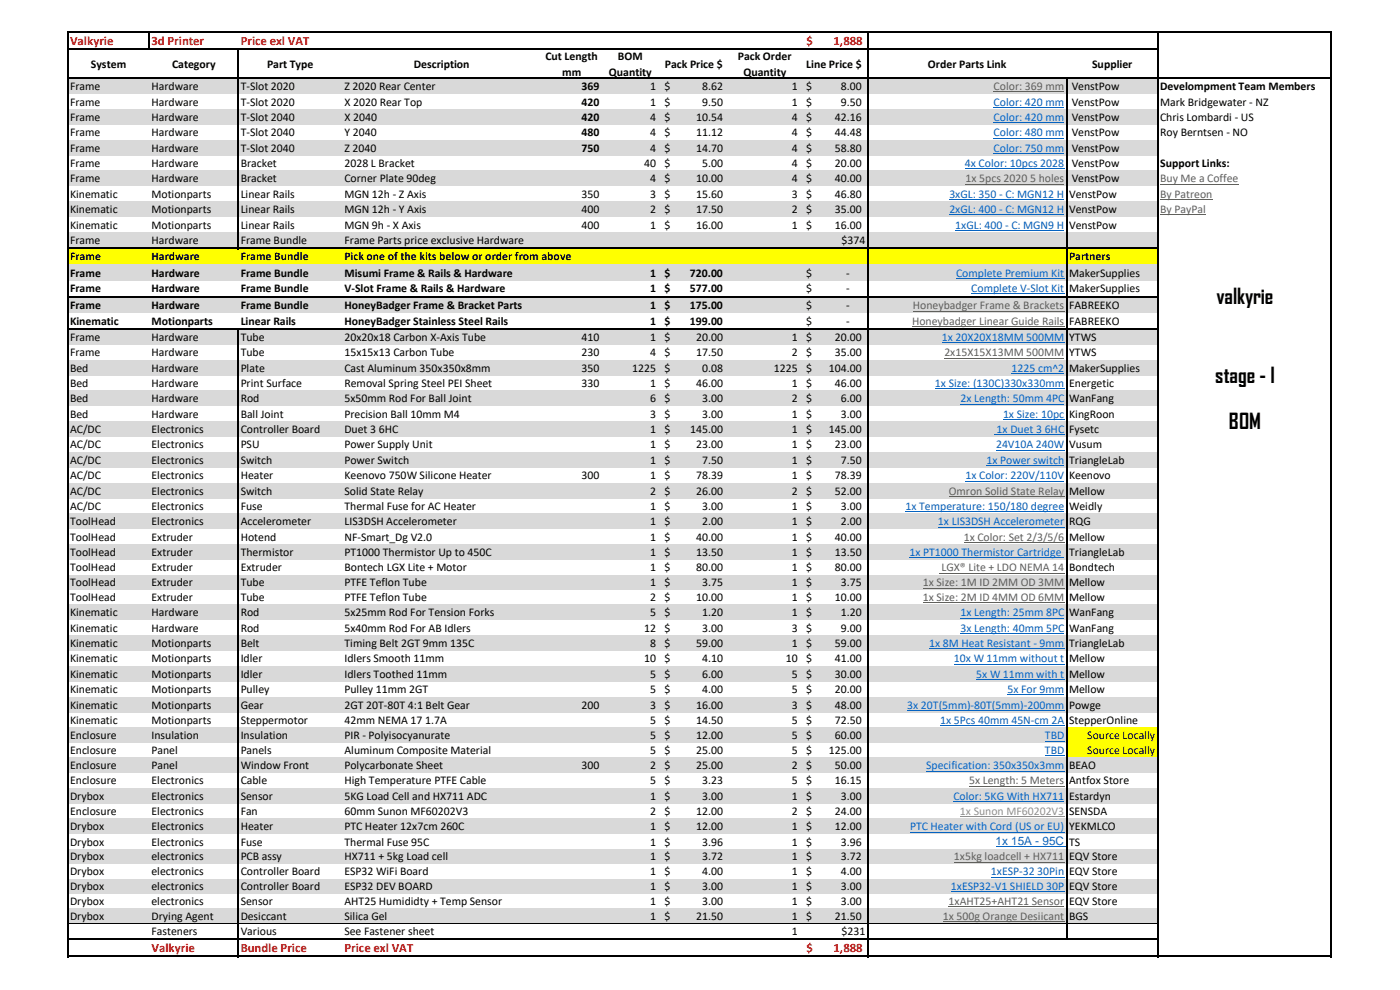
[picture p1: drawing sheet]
<svg xmlns="http://www.w3.org/2000/svg" width="297mm" height="210mm" viewBox="0 0 297 210" stroke-linecap="round" stroke-linejoin="round" font-family="sans-serif">
<defs><g id="words">
<g font-size="4.5">
<text x="258.1" y="64.5">valkyrie</text>
<text x="257.8" y="81.3">stage - I</text>
<text x="260.7" y="91">BOM</text>
</g>
<g font-size="2.7" fill="#f00">
<text x="14.9" y="9.4">Valkyrie</text>
<text x="32.1" y="9.4">3d Printer</text>
<text x="51.1" y="9.4">Price exl VAT</text>
<text x="171.1" y="9.4">$</text>
<text x="176.9" y="9.4">1,888</text>
<text x="32.1" y="201.9">Valkyrie</text>
<text x="51.1" y="201.9">Bundle Price</text>
<text x="73.1" y="201.9">Price exl VAT</text>
<text x="171.1" y="201.9">$</text>
<text x="176.9" y="201.9">1,888</text>
</g>
<g font-size="2.5">
<text x="19.3" y="14.4">System</text>
<text x="36.5" y="14.4">Category</text>
<text x="56.6" y="14.4">Part Type</text>
<text x="87.8" y="14.4">Description</text>
<text x="115.7" y="12.8">Cut Length</text>
<text x="119.3" y="16.1">mm</text>
<text x="129.2" y="16.1">Quantity</text>
<text x="131.1" y="12.8">BOM</text>
<text x="141.1" y="14.4">Pack Price $</text>
<text x="156.5" y="12.8">Pack Order</text>
<text x="157.7" y="16.1">Quantity</text>
<text x="171.1" y="14.4">Line Price $</text>
<text x="196.9" y="14.4">Order Parts Link</text>
<text x="231.7" y="14.4">Supplier</text>
<text x="14.9" y="19.1">Frame</text>
<text x="14.9" y="22.4">Frame</text>
<text x="32.1" y="19.1">Hardware</text>
<text x="32.1" y="22.4">Hardware</text>
<text x="51.1" y="19.1">T-Slot 2020</text>
<text x="51.1" y="22.4">T-Slot 2020</text>
<text x="73.1" y="19.1">Z 2020 Rear Center</text>
<text x="73.1" y="22.4">X 2020 Rear Top</text>
<text x="123.4" y="19.1">369</text>
<text x="123.4" y="22.4">420</text>
<text x="137.9" y="19.1">1</text>
<text x="137.9" y="22.4">1</text>
<text x="141" y="19.1">$</text>
<text x="141" y="22.4">$</text>
<text x="148.9" y="19.1">8.62</text>
<text x="148.9" y="22.4">9.50</text>
<text x="168" y="19.1">1</text>
<text x="168" y="22.4">1</text>
<text x="171" y="19.1">$</text>
<text x="171" y="22.4">$</text>
<text x="178.4" y="19.1">8.00</text>
<text x="178.4" y="22.4">9.50</text>
<text x="227.4" y="19.1">VenstPow</text>
<text x="227.4" y="22.4">VenstPow</text>
<text x="246.1" y="19.1">Develompment Team Members</text>
<text x="246.1" y="22.4">Mark Bridgewater - NZ</text>
<text x="14.9" y="25.7">Frame</text>
<text x="14.9" y="28.9">Frame</text>
<text x="32.1" y="25.7">Hardware</text>
<text x="32.1" y="28.9">Hardware</text>
<text x="51.1" y="25.7">T-Slot 2040</text>
<text x="51.1" y="28.9">T-Slot 2040</text>
<text x="73.1" y="25.7">X 2040</text>
<text x="73.1" y="28.9">Y 2040</text>
<text x="123.4" y="25.7">420</text>
<text x="123.4" y="28.9">480</text>
<text x="137.9" y="25.7">4</text>
<text x="137.9" y="28.9">4</text>
<text x="141" y="25.7">$</text>
<text x="141" y="28.9">$</text>
<text x="147.7" y="25.7">10.54</text>
<text x="147.7" y="28.9">11.12</text>
<text x="168" y="25.7">4</text>
<text x="168" y="28.9">4</text>
<text x="171" y="25.7">$</text>
<text x="171" y="28.9">$</text>
<text x="177.1" y="25.7">42.16</text>
<text x="177.1" y="28.9">44.48</text>
<text x="227.4" y="25.7">VenstPow</text>
<text x="227.4" y="28.9">VenstPow</text>
<text x="246.1" y="25.7">Chris Lombardi - US</text>
<text x="246.1" y="28.9">Roy Berntsen - NO</text>
<text x="14.9" y="32.2">Frame</text>
<text x="14.9" y="35.4">Frame</text>
<text x="32.1" y="32.2">Hardware</text>
<text x="32.1" y="35.4">Hardware</text>
<text x="51.1" y="32.2">T-Slot 2040</text>
<text x="51.1" y="35.4">Bracket</text>
<text x="73.1" y="32.2">Z 2040</text>
<text x="73.1" y="35.4">2028 L Bracket</text>
<text x="123.4" y="32.2">750</text>
<text x="136.7" y="35.4">40</text>
<text x="137.9" y="32.2">4</text>
<text x="141" y="32.2">$</text>
<text x="141" y="35.4">$</text>
<text x="147.7" y="32.2">14.70</text>
<text x="148.9" y="35.4">5.00</text>
<text x="168" y="32.2">4</text>
<text x="168" y="35.4">4</text>
<text x="171" y="32.2">$</text>
<text x="171" y="35.4">$</text>
<text x="177.1" y="32.2">58.80</text>
<text x="177.1" y="35.4">20.00</text>
<text x="227.4" y="32.2">VenstPow</text>
<text x="227.4" y="35.4">VenstPow</text>
<text x="246.1" y="35.4">Support Links:</text>
<text x="14.9" y="38.7">Frame</text>
<text x="14.9" y="42">Kinematic</text>
<text x="32.1" y="38.7">Hardware</text>
<text x="32.1" y="42">Motionparts</text>
<text x="51.1" y="38.7">Bracket</text>
<text x="51.1" y="42">Linear Rails</text>
<text x="73.1" y="38.7">Corner Plate 90deg</text>
<text x="73.1" y="42">MGN 12h - Z Axis</text>
<text x="123.4" y="42">350</text>
<text x="137.9" y="38.7">4</text>
<text x="137.9" y="42">3</text>
<text x="141" y="38.7">$</text>
<text x="141" y="42">$</text>
<text x="147.7" y="38.7">10.00</text>
<text x="147.7" y="42">15.60</text>
<text x="168" y="38.7">4</text>
<text x="168" y="42">3</text>
<text x="171" y="38.7">$</text>
<text x="171" y="42">$</text>
<text x="177.1" y="38.7">40.00</text>
<text x="177.1" y="42">46.80</text>
<text x="226.8" y="42">VenstPow</text>
<text x="227.4" y="38.7">VenstPow</text>
<text x="14.9" y="45.2">Kinematic</text>
<text x="32.1" y="45.2">Motionparts</text>
<text x="51.1" y="45.2">Linear Rails</text>
<text x="73.1" y="45.2">MGN 12h - Y Axis</text>
<text x="123.4" y="45.2">400</text>
<text x="137.9" y="45.2">2</text>
<text x="141" y="45.2">$</text>
<text x="147.7" y="45.2">17.50</text>
<text x="168" y="45.2">2</text>
<text x="171" y="45.2">$</text>
<text x="177.1" y="45.2">35.00</text>
<text x="226.8" y="45.2">VenstPow</text>
<text x="14.9" y="48.5">Kinematic</text>
<text x="14.9" y="51.7">Frame</text>
<text x="32.1" y="48.5">Motionparts</text>
<text x="32.1" y="51.7">Hardware</text>
<text x="51.1" y="48.5">Linear Rails</text>
<text x="51.1" y="51.7">Frame Bundle</text>
<text x="73.1" y="48.5">MGN 9h - X Axis</text>
<text x="73.1" y="51.7">Frame Parts price exclusive Hardware</text>
<text x="123.4" y="48.5">400</text>
<text x="137.9" y="48.5">1</text>
<text x="141" y="48.5">$</text>
<text x="147.7" y="48.5">16.00</text>
<text x="168" y="48.5">1</text>
<text x="171" y="48.5">$</text>
<text x="177.1" y="48.5">16.00</text>
<text x="178.5" y="51.7">$374</text>
<text x="226.8" y="48.5">VenstPow</text>
<text x="14.9" y="55.1">Frame</text>
<text x="14.9" y="58.8">Frame</text>
<text x="32.1" y="55.1">Hardware</text>
<text x="32.1" y="58.8">Hardware</text>
<text x="51.1" y="55.1">Frame Bundle</text>
<text x="51.1" y="58.8">Frame Bundle</text>
<text x="73.1" y="55.1">Pick one of the kits below or order from above</text>
<text x="73.1" y="58.8">Misumi Frame &amp; Rails &amp; Hardware</text>
<text x="137.9" y="58.8">1</text>
<text x="141" y="58.8">$</text>
<text x="146.4" y="58.8">720.00</text>
<text x="171" y="58.8">$</text>
<text x="179.5" y="58.8">-</text>
<text x="226.8" y="55.1">Partners</text>
<text x="226.8" y="58.8">MakerSupplies</text>
<text x="14.9" y="62">Frame</text>
<text x="14.9" y="65.6">Frame</text>
<text x="32.1" y="62">Hardware</text>
<text x="32.1" y="65.6">Hardware</text>
<text x="51.1" y="62">Frame Bundle</text>
<text x="51.1" y="65.6">Frame Bundle</text>
<text x="73.1" y="62">V-Slot Frame &amp; Rails &amp; Hardware</text>
<text x="73.1" y="65.6">HoneyBadger Frame &amp; Bracket Parts</text>
<text x="137.9" y="62">1</text>
<text x="137.9" y="65.6">1</text>
<text x="141" y="62">$</text>
<text x="141" y="65.6">$</text>
<text x="146.4" y="62">577.00</text>
<text x="146.4" y="65.6">175.00</text>
<text x="171" y="62">$</text>
<text x="171" y="65.6">$</text>
<text x="179.5" y="62">-</text>
<text x="179.5" y="65.6">-</text>
<text x="226.8" y="62">MakerSupplies</text>
<text x="226.8" y="65.6">FABREEKO</text>
<text x="14.9" y="68.9">Kinematic</text>
<text x="32.1" y="68.9">Motionparts</text>
<text x="51.1" y="68.9">Linear Rails</text>
<text x="73.1" y="68.9">HoneyBadger Stainless Steel Rails</text>
<text x="137.9" y="68.9">1</text>
<text x="141" y="68.9">$</text>
<text x="146.4" y="68.9">199.00</text>
<text x="171" y="68.9">$</text>
<text x="179.5" y="68.9">-</text>
<text x="226.8" y="68.9">FABREEKO</text>
<text x="14.9" y="72.3">Frame</text>
<text x="14.9" y="75.6">Frame</text>
<text x="32.1" y="72.3">Hardware</text>
<text x="32.1" y="75.6">Hardware</text>
<text x="51.1" y="72.3">Tube</text>
<text x="51.1" y="75.6">Tube</text>
<text x="73.1" y="72.3">20x20x18 Carbon X-Axis Tube</text>
<text x="73.1" y="75.6">15x15x13 Carbon Tube</text>
<text x="123.4" y="72.3">410</text>
<text x="123.4" y="75.6">230</text>
<text x="137.9" y="72.3">1</text>
<text x="137.9" y="75.6">4</text>
<text x="141" y="72.3">$</text>
<text x="141" y="75.6">$</text>
<text x="147.7" y="72.3">20.00</text>
<text x="147.7" y="75.6">17.50</text>
<text x="168" y="72.3">1</text>
<text x="168" y="75.6">2</text>
<text x="171" y="72.3">$</text>
<text x="171" y="75.6">$</text>
<text x="177.1" y="72.3">20.00</text>
<text x="177.1" y="75.6">35.00</text>
<text x="226.8" y="72.3">YTWS</text>
<text x="226.8" y="75.6">YTWS</text>
<text x="14.9" y="78.8">Bed</text>
<text x="14.9" y="82.1">Bed</text>
<text x="32.1" y="78.8">Hardware</text>
<text x="32.1" y="82.1">Hardware</text>
<text x="51.1" y="78.8">Plate</text>
<text x="51.1" y="82.1">Print Surface</text>
<text x="73.1" y="78.8">Cast Aluminum 350x350x8mm</text>
<text x="73.1" y="82.1">Removal Spring Steel PEI Sheet</text>
<text x="123.4" y="78.8">350</text>
<text x="123.4" y="82.1">330</text>
<text x="134.1" y="78.8">1225</text>
<text x="137.9" y="82.1">1</text>
<text x="141" y="78.8">$</text>
<text x="141" y="82.1">$</text>
<text x="147.7" y="82.1">46.00</text>
<text x="148.9" y="78.8">0.08</text>
<text x="164.2" y="78.8">1225</text>
<text x="168" y="82.1">1</text>
<text x="171" y="78.8">$</text>
<text x="171" y="82.1">$</text>
<text x="175.8" y="78.8">104.00</text>
<text x="177.1" y="82.1">46.00</text>
<text x="226.8" y="78.8">MakerSupplies</text>
<text x="226.8" y="82.1">Energetic</text>
<text x="14.9" y="85.4">Bed</text>
<text x="14.9" y="88.6">Bed</text>
<text x="32.1" y="85.4">Hardware</text>
<text x="32.1" y="88.6">Hardware</text>
<text x="51.1" y="85.4">Rod</text>
<text x="51.1" y="88.6">Ball Joint</text>
<text x="73.1" y="85.4">5x50mm Rod For Ball Joint</text>
<text x="73.1" y="88.6">Precision Ball 10mm M4</text>
<text x="137.9" y="85.4">6</text>
<text x="137.9" y="88.6">3</text>
<text x="141" y="85.4">$</text>
<text x="141" y="88.6">$</text>
<text x="148.9" y="85.4">3.00</text>
<text x="148.9" y="88.6">3.00</text>
<text x="168" y="85.4">2</text>
<text x="168" y="88.6">1</text>
<text x="171" y="85.4">$</text>
<text x="171" y="88.6">$</text>
<text x="178.4" y="85.4">6.00</text>
<text x="178.4" y="88.6">3.00</text>
<text x="226.8" y="85.4">WanFang</text>
<text x="226.8" y="88.6">KingRoon</text>
<text x="14.9" y="91.9">AC/DC</text>
<text x="14.9" y="95.1">AC/DC</text>
<text x="32.1" y="91.9">Electronics</text>
<text x="32.1" y="95.1">Electronics</text>
<text x="51.1" y="91.9">Controller Board</text>
<text x="51.1" y="95.1">PSU</text>
<text x="73.1" y="91.9">Duet 3 6HC</text>
<text x="73.1" y="95.1">Power Supply Unit</text>
<text x="137.9" y="91.9">1</text>
<text x="137.9" y="95.1">1</text>
<text x="141" y="91.9">$</text>
<text x="141" y="95.1">$</text>
<text x="146.4" y="91.9">145.00</text>
<text x="147.7" y="95.1">23.00</text>
<text x="168" y="91.9">1</text>
<text x="168" y="95.1">1</text>
<text x="171" y="91.9">$</text>
<text x="171" y="95.1">$</text>
<text x="175.8" y="91.9">145.00</text>
<text x="177.1" y="95.1">23.00</text>
<text x="226.8" y="91.9">Fysetc</text>
<text x="226.8" y="95.1">Vusum</text>
<text x="14.9" y="98.4">AC/DC</text>
<text x="14.9" y="101.7">AC/DC</text>
<text x="32.1" y="98.4">Electronics</text>
<text x="32.1" y="101.7">Electronics</text>
<text x="51.1" y="98.4">Switch</text>
<text x="51.1" y="101.7">Heater</text>
<text x="73.1" y="98.4">Power Switch</text>
<text x="73.1" y="101.7">Keenovo 750W Silicone Heater</text>
<text x="123.4" y="101.7">300</text>
<text x="137.9" y="98.4">1</text>
<text x="137.9" y="101.7">1</text>
<text x="141" y="98.4">$</text>
<text x="141" y="101.7">$</text>
<text x="147.7" y="101.7">78.39</text>
<text x="148.9" y="98.4">7.50</text>
<text x="168" y="98.4">1</text>
<text x="168" y="101.7">1</text>
<text x="171" y="98.4">$</text>
<text x="171" y="101.7">$</text>
<text x="177.1" y="101.7">78.39</text>
<text x="178.4" y="98.4">7.50</text>
<text x="226.8" y="98.4">TriangleLab</text>
<text x="226.8" y="101.7">Keenovo</text>
<text x="14.9" y="104.9">AC/DC</text>
<text x="32.1" y="104.9">Electronics</text>
<text x="51.1" y="104.9">Switch</text>
<text x="73.1" y="104.9">Solid State Relay</text>
<text x="137.9" y="104.9">2</text>
<text x="141" y="104.9">$</text>
<text x="147.7" y="104.9">26.00</text>
<text x="168" y="104.9">2</text>
<text x="171" y="104.9">$</text>
<text x="177.1" y="104.9">52.00</text>
<text x="226.8" y="104.9">Mellow</text>
<text x="14.9" y="108.2">AC/DC</text>
<text x="14.9" y="111.4">ToolHead</text>
<text x="32.1" y="108.2">Electronics</text>
<text x="32.1" y="111.4">Electronics</text>
<text x="51.1" y="108.2">Fuse</text>
<text x="51.1" y="111.4">Accelerometer</text>
<text x="73.1" y="108.2">Thermal Fuse for AC Heater</text>
<text x="73.1" y="111.4">LIS3DSH Accelerometer</text>
<text x="137.9" y="108.2">1</text>
<text x="137.9" y="111.4">1</text>
<text x="141" y="108.2">$</text>
<text x="141" y="111.4">$</text>
<text x="148.9" y="108.2">3.00</text>
<text x="148.9" y="111.4">2.00</text>
<text x="168" y="108.2">1</text>
<text x="168" y="111.4">1</text>
<text x="171" y="108.2">$</text>
<text x="171" y="111.4">$</text>
<text x="178.4" y="108.2">3.00</text>
<text x="178.4" y="111.4">2.00</text>
<text x="226.8" y="108.2">Weidly</text>
<text x="226.8" y="111.4">RQG</text>
<text x="14.9" y="114.7">ToolHead</text>
<text x="14.9" y="118">ToolHead</text>
<text x="32.1" y="114.7">Extruder</text>
<text x="32.1" y="118">Extruder</text>
<text x="51.1" y="114.7">Hotend</text>
<text x="51.1" y="118">Thermistor</text>
<text x="73.1" y="114.7">NF-Smart_Dg V2.0</text>
<text x="73.1" y="118">PT1000 Thermistor Up to 450C</text>
<text x="137.9" y="114.7">1</text>
<text x="137.9" y="118">1</text>
<text x="141" y="114.7">$</text>
<text x="141" y="118">$</text>
<text x="147.7" y="114.7">40.00</text>
<text x="147.7" y="118">13.50</text>
<text x="168" y="114.7">1</text>
<text x="168" y="118">1</text>
<text x="171" y="114.7">$</text>
<text x="171" y="118">$</text>
<text x="177.1" y="114.7">40.00</text>
<text x="177.1" y="118">13.50</text>
<text x="226.8" y="114.7">Mellow</text>
<text x="226.8" y="118">TriangleLab</text>
<text x="14.9" y="121.2">ToolHead</text>
<text x="14.9" y="124.4">ToolHead</text>
<text x="32.1" y="121.2">Extruder</text>
<text x="32.1" y="124.4">Extruder</text>
<text x="51.1" y="121.2">Extruder</text>
<text x="51.1" y="124.4">Tube</text>
<text x="73.1" y="121.2">Bontech LGX Lite + Motor</text>
<text x="73.1" y="124.4">PTFE Teflon Tube</text>
<text x="137.9" y="121.2">1</text>
<text x="137.9" y="124.4">1</text>
<text x="141" y="121.2">$</text>
<text x="141" y="124.4">$</text>
<text x="147.7" y="121.2">80.00</text>
<text x="148.9" y="124.4">3.75</text>
<text x="168" y="121.2">1</text>
<text x="168" y="124.4">1</text>
<text x="171" y="121.2">$</text>
<text x="171" y="124.4">$</text>
<text x="177.1" y="121.2">80.00</text>
<text x="178.4" y="124.4">3.75</text>
<text x="226.8" y="121.2">Bondtech</text>
<text x="226.8" y="124.4">Mellow</text>
<text x="14.9" y="127.5">ToolHead</text>
<text x="14.9" y="130.8">Kinematic</text>
<text x="32.1" y="127.5">Extruder</text>
<text x="32.1" y="130.8">Hardware</text>
<text x="51.1" y="127.5">Tube</text>
<text x="51.1" y="130.8">Rod</text>
<text x="73.1" y="127.5">PTFE Teflon Tube</text>
<text x="73.1" y="130.8">5x25mm Rod For Tension Forks</text>
<text x="137.9" y="127.5">2</text>
<text x="137.9" y="130.8">5</text>
<text x="141" y="127.5">$</text>
<text x="141" y="130.8">$</text>
<text x="147.7" y="127.5">10.00</text>
<text x="148.9" y="130.8">1.20</text>
<text x="168" y="127.5">1</text>
<text x="168" y="130.8">1</text>
<text x="171" y="127.5">$</text>
<text x="171" y="130.8">$</text>
<text x="177.1" y="127.5">10.00</text>
<text x="178.4" y="130.8">1.20</text>
<text x="226.8" y="127.5">Mellow</text>
<text x="226.8" y="130.8">WanFang</text>
<text x="14.9" y="134">Kinematic</text>
<text x="14.9" y="137.3">Kinematic</text>
<text x="32.1" y="134">Hardware</text>
<text x="32.1" y="137.3">Motionparts</text>
<text x="51.1" y="134">Rod</text>
<text x="51.1" y="137.3">Belt</text>
<text x="73.1" y="134">5x40mm Rod For AB Idlers</text>
<text x="73.1" y="137.3">Timing Belt 2GT 9mm 135C</text>
<text x="136.7" y="134">12</text>
<text x="137.9" y="137.3">8</text>
<text x="141" y="134">$</text>
<text x="141" y="137.3">$</text>
<text x="147.7" y="137.3">59.00</text>
<text x="148.9" y="134">3.00</text>
<text x="168" y="134">3</text>
<text x="168" y="137.3">1</text>
<text x="171" y="134">$</text>
<text x="171" y="137.3">$</text>
<text x="177.1" y="137.3">59.00</text>
<text x="178.4" y="134">9.00</text>
<text x="226.8" y="134">WanFang</text>
<text x="226.8" y="137.3">TriangleLab</text>
<text x="14.9" y="140.5">Kinematic</text>
<text x="14.9" y="143.8">Kinematic</text>
<text x="32.1" y="140.5">Motionparts</text>
<text x="32.1" y="143.8">Motionparts</text>
<text x="51.1" y="140.5">Idler</text>
<text x="51.1" y="143.8">Idler</text>
<text x="73.1" y="140.5">Idlers Smooth 11mm</text>
<text x="73.1" y="143.8">Idlers Toothed 11mm</text>
<text x="136.7" y="140.5">10</text>
<text x="137.9" y="143.8">5</text>
<text x="141" y="140.5">$</text>
<text x="141" y="143.8">$</text>
<text x="148.9" y="140.5">4.10</text>
<text x="148.9" y="143.8">6.00</text>
<text x="166.7" y="140.5">10</text>
<text x="168" y="143.8">5</text>
<text x="171" y="140.5">$</text>
<text x="171" y="143.8">$</text>
<text x="177.1" y="140.5">41.00</text>
<text x="177.1" y="143.8">30.00</text>
<text x="226.8" y="140.5">Mellow</text>
<text x="226.8" y="143.8">Mellow</text>
<text x="14.9" y="147">Kinematic</text>
<text x="32.1" y="147">Motionparts</text>
<text x="51.1" y="147">Pulley</text>
<text x="73.1" y="147">Pulley 11mm 2GT</text>
<text x="137.9" y="147">5</text>
<text x="141" y="147">$</text>
<text x="148.9" y="147">4.00</text>
<text x="168" y="147">5</text>
<text x="171" y="147">$</text>
<text x="177.1" y="147">20.00</text>
<text x="226.8" y="147">Mellow</text>
<text x="14.9" y="150.3">Kinematic</text>
<text x="14.9" y="153.6">Kinematic</text>
<text x="32.1" y="150.3">Motionparts</text>
<text x="32.1" y="153.6">Motionparts</text>
<text x="51.1" y="150.3">Gear</text>
<text x="51.1" y="153.6">Steppermotor</text>
<text x="73.1" y="150.3">2GT 20T-80T 4:1 Belt Gear</text>
<text x="73.1" y="153.6">42mm NEMA 17 1.7A</text>
<text x="123.4" y="150.3">200</text>
<text x="137.9" y="150.3">3</text>
<text x="137.9" y="153.6">5</text>
<text x="141" y="150.3">$</text>
<text x="141" y="153.6">$</text>
<text x="147.7" y="150.3">16.00</text>
<text x="147.7" y="153.6">14.50</text>
<text x="168" y="150.3">3</text>
<text x="168" y="153.6">5</text>
<text x="171" y="150.3">$</text>
<text x="171" y="153.6">$</text>
<text x="177.1" y="150.3">48.00</text>
<text x="177.1" y="153.6">72.50</text>
<text x="226.8" y="150.3">Powge</text>
<text x="226.8" y="153.6">StepperOnline</text>
<text x="14.9" y="156.8">Enclosure</text>
<text x="14.9" y="160">Enclosure</text>
<text x="32.1" y="156.8">Insulation</text>
<text x="32.1" y="160">Panel</text>
<text x="51.1" y="156.8">Insulation</text>
<text x="51.1" y="160">Panels</text>
<text x="73.1" y="156.8">PIR - Polyisocyanurate</text>
<text x="73.1" y="160">Aluminum Composite Material</text>
<text x="137.9" y="156.8">5</text>
<text x="137.9" y="160">5</text>
<text x="141" y="156.8">$</text>
<text x="141" y="160">$</text>
<text x="147.7" y="156.8">12.00</text>
<text x="147.7" y="160">25.00</text>
<text x="168" y="156.8">5</text>
<text x="168" y="160">5</text>
<text x="171" y="156.8">$</text>
<text x="171" y="160">$</text>
<text x="175.8" y="160">125.00</text>
<text x="177.1" y="156.8">60.00</text>
<text x="230.7" y="156.8">Source Locally</text>
<text x="230.7" y="160">Source Locally</text>
<text x="14.9" y="163.2">Enclosure</text>
<text x="14.9" y="166.4">Enclosure</text>
<text x="32.1" y="163.2">Panel</text>
<text x="32.1" y="166.4">Electronics</text>
<text x="51.1" y="163.2">Window Front</text>
<text x="51.1" y="166.4">Cable</text>
<text x="73.1" y="163.2">Polycarbonate Sheet</text>
<text x="73.1" y="166.4">High Temperature PTFE Cable</text>
<text x="123.4" y="163.2">300</text>
<text x="137.9" y="163.2">2</text>
<text x="137.9" y="166.4">5</text>
<text x="141" y="163.2">$</text>
<text x="141" y="166.4">$</text>
<text x="147.7" y="163.2">25.00</text>
<text x="148.9" y="166.4">3.23</text>
<text x="168" y="163.2">2</text>
<text x="168" y="166.4">5</text>
<text x="171" y="163.2">$</text>
<text x="171" y="166.4">$</text>
<text x="177.1" y="163.2">50.00</text>
<text x="177.1" y="166.4">16.15</text>
<text x="226.8" y="163.2">BEAO</text>
<text x="226.8" y="166.4">Antfox Store</text>
<text x="14.9" y="169.6">Drybox</text>
<text x="14.9" y="172.9">Enclosure</text>
<text x="32.1" y="169.6">Electronics</text>
<text x="32.1" y="172.9">Electronics</text>
<text x="51.1" y="169.6">Sensor</text>
<text x="51.1" y="172.9">Fan</text>
<text x="73.1" y="169.6">5KG Load Cell and HX711 ADC</text>
<text x="73.1" y="172.9">60mm Sunon MF60202V3</text>
<text x="137.9" y="169.6">1</text>
<text x="137.9" y="172.9">2</text>
<text x="141" y="169.6">$</text>
<text x="141" y="172.9">$</text>
<text x="147.7" y="172.9">12.00</text>
<text x="148.9" y="169.6">3.00</text>
<text x="168" y="169.6">1</text>
<text x="168" y="172.9">2</text>
<text x="171" y="169.6">$</text>
<text x="171" y="172.9">$</text>
<text x="177.1" y="172.9">24.00</text>
<text x="178.4" y="169.6">3.00</text>
<text x="226.8" y="169.6">Estardyn</text>
<text x="226.8" y="172.9">SENSDA</text>
<text x="14.9" y="176.1">Drybox</text>
<text x="14.9" y="179.4">Drybox</text>
<text x="32.1" y="176.1">Electronics</text>
<text x="32.1" y="179.4">Electronics</text>
<text x="51.1" y="176.1">Heater</text>
<text x="51.1" y="179.4">Fuse</text>
<text x="73.1" y="176.1">PTC Heater 12x7cm 260C</text>
<text x="73.1" y="179.4">Thermal Fuse 95C</text>
<text x="137.9" y="176.1">1</text>
<text x="137.9" y="179.4">1</text>
<text x="141" y="176.1">$</text>
<text x="141" y="179.4">$</text>
<text x="147.7" y="176.1">12.00</text>
<text x="148.9" y="179.4">3.96</text>
<text x="168" y="176.1">1</text>
<text x="168" y="179.4">1</text>
<text x="171" y="176.1">$</text>
<text x="171" y="179.4">$</text>
<text x="177.1" y="176.1">12.00</text>
<text x="178.4" y="179.4">3.96</text>
<text x="226.8" y="176.1">YEKMLCO</text>
<text x="226.8" y="179.4">TS</text>
<text x="14.9" y="182.5">Drybox</text>
<text x="14.9" y="185.7">Drybox</text>
<text x="32.1" y="182.5">electronics</text>
<text x="32.1" y="185.7">electronics</text>
<text x="51.1" y="182.5">PCB assy</text>
<text x="51.1" y="185.7">Controller Board</text>
<text x="73.1" y="182.5">HX711 + 5kg Load cell</text>
<text x="73.1" y="185.7">ESP32 WiFi Board</text>
<text x="137.9" y="182.5">1</text>
<text x="137.9" y="185.7">1</text>
<text x="141" y="182.5">$</text>
<text x="141" y="185.7">$</text>
<text x="148.9" y="182.5">3.72</text>
<text x="148.9" y="185.7">4.00</text>
<text x="168" y="182.5">1</text>
<text x="168" y="185.7">1</text>
<text x="171" y="182.5">$</text>
<text x="171" y="185.7">$</text>
<text x="178.4" y="182.5">3.72</text>
<text x="178.4" y="185.7">4.00</text>
<text x="226.8" y="182.5">EQV Store</text>
<text x="226.8" y="185.7">EQV Store</text>
<text x="14.9" y="188.8">Drybox</text>
<text x="14.9" y="191.9">Drybox</text>
<text x="32.1" y="188.8">electronics</text>
<text x="32.1" y="191.9">electronics</text>
<text x="51.1" y="188.8">Controller Board</text>
<text x="51.1" y="191.9">Sensor</text>
<text x="73.1" y="188.8">ESP32 DEV BOARD</text>
<text x="73.1" y="191.9">AHT25 Humididty + Temp Sensor</text>
<text x="137.9" y="188.8">1</text>
<text x="137.9" y="191.9">1</text>
<text x="141" y="188.8">$</text>
<text x="141" y="191.9">$</text>
<text x="148.9" y="188.8">3.00</text>
<text x="148.9" y="191.9">3.00</text>
<text x="168" y="188.8">1</text>
<text x="168" y="191.9">1</text>
<text x="171" y="188.8">$</text>
<text x="171" y="191.9">$</text>
<text x="178.4" y="188.8">3.00</text>
<text x="178.4" y="191.9">3.00</text>
<text x="226.8" y="188.8">EQV Store</text>
<text x="226.8" y="191.9">EQV Store</text>
<text x="14.9" y="195.1">Drybox</text>
<text x="32.1" y="195.1">Drying Agent</text>
<text x="51.1" y="195.1">Desiccant</text>
<text x="73.1" y="195.1">Silica Gel</text>
<text x="137.9" y="195.1">1</text>
<text x="141" y="195.1">$</text>
<text x="147.7" y="195.1">21.50</text>
<text x="168" y="195.1">1</text>
<text x="171" y="195.1">$</text>
<text x="177.1" y="195.1">21.50</text>
<text x="226.8" y="195.1">BGS</text>
<text x="32.1" y="198.3">Fasteners</text>
<text x="51.1" y="198.3">Various</text>
<text x="73.1" y="198.3">See Fastener sheet</text>
<text x="168" y="198.3">1</text>
<text x="178.5" y="198.3">$231</text>
</g>
<g font-size="2.5" fill="#5f5f5f">
<text x="210.8" y="19.1">Color: 369 mm</text>
<text x="204.8" y="38.7">1x 5pcs 2020 5 holes</text>
<text x="246.1" y="38.7">Buy Me a Coffee</text>
<text x="246.1" y="42">By Patreon</text>
<text x="246.1" y="45.2">By PayPal</text>
<text x="193.7" y="65.6">Honeybadger Frame &amp; Brackets</text>
<text x="193.5" y="68.9">Honeybadger Linear Guide Rails</text>
<text x="200.3" y="75.6">2x15X15X13MM 500MM</text>
<text x="201.3" y="104.9">Omron Solid State Relay</text>
<text x="204.5" y="114.7">1x Color: Set 2/3/5/6</text>
<text x="195.8" y="124.4">1x Size: 1M ID 2MM OD 3MM</text>
<text x="199.7" y="121.2">LGX® Lite + LDO NEMA 14</text>
<text x="195.8" y="127.5">1x Size: 2M ID 4MM OD 6MM</text>
<text x="205.6" y="166.4">5x Length: 5 Meters</text>
<text x="202.4" y="182.5">1x5kg loadcell + HX711</text>
<text x="201.2" y="191.9">1xAHT25+AHT21 Sensor</text>
<text x="200" y="195.1">1x 500g Orange Desiicant</text>
</g>
<g font-size="2.5" fill="#0563c1">
<text x="210.8" y="22.4">Color: 420 mm</text>
<text x="210.8" y="25.7">Color: 420 mm</text>
<text x="210.8" y="28.9">Color: 480 mm</text>
<text x="204.7" y="35.4">4x Color: 10pcs 2028</text>
<text x="210.8" y="32.2">Color: 750 mm</text>
<text x="201.4" y="42">3xGL: 350 - C: MGN12 H</text>
<text x="201.4" y="45.2">2xGL: 400 - C: MGN12 H</text>
<text x="202.7" y="48.5">1xGL: 400 - C: MGN9 H</text>
<text x="202.8" y="58.8">Complete Premium Kit</text>
<text x="206.1" y="62">Complete V-Slot Kit</text>
<text x="199.8" y="72.3">1x 20X20X18MM 500MM</text>
<text x="198.4" y="82.1">1x Size: (130C)330x330mm</text>
<text x="214.6" y="78.8">1225 cm^2</text>
<text x="203.8" y="85.4">2x Length: 50mm 4PC</text>
<text x="212.8" y="88.6">1x Size: 10pc</text>
<text x="211.3" y="95.1">24V10A 240W</text>
<text x="211.4" y="91.9">1x Duet 3 6HC</text>
<text x="204.8" y="101.7">1x Color: 220V/110V</text>
<text x="209.3" y="98.4">1x Power switch</text>
<text x="192.1" y="108.2">1x Temperature: 150/180 degree</text>
<text x="199" y="111.4">1x LIS3DSH Accelerometer</text>
<text x="192.9" y="118">1x PT1000 Thermistor Cartridge</text>
<text x="203.8" y="130.8">1x Length: 25mm 8PC</text>
<text x="197.1" y="137.3">1x 8M Heat Resistant - 9mm</text>
<text x="203.8" y="134">3x Length: 40mm 5PC</text>
<text x="202.4" y="140.5">10x W 11mm without t</text>
<text x="207.1" y="143.8">5x W 11mm with t</text>
<text x="213.7" y="147">5x For 9mm</text>
<text x="192.5" y="150.3">3x 20T(5mm)-80T(5mm)-200mm</text>
<text x="199.5" y="153.6">1x 5Pcs 40mm 45N-cm 2A</text>
<text x="221.7" y="156.8">TBD</text>
<text x="221.7" y="160">TBD</text>
<text x="196.5" y="163.2">Specification: 350x350x3mm</text>
<text x="202.3" y="169.6">Color: 5KG With HX711</text>
<text x="193.1" y="176.1">PTC Heater with Cord (US or EU)</text>
<text x="210.2" y="185.7">1xESP-32 30Pin</text>
<text x="201.7" y="188.8">1xESP32-V1 SHIELD 30P</text>
</g>
<text font-size="2.5" fill="#919191" x="203.6" y="172.9">1x Sunon MF60202V3</text>
<text font-size="2.5" fill="#15c" x="211.2" y="179.2">1x 15A - 95C</text>
</g></defs>
<g fill="#d9d9d9">
<path d="M14.5 16.6h231.2v3.3h-231.2z" fill-rule="evenodd"/>
<path d="M14.5 23.2h231.2v3.3h-231.2z" fill-rule="evenodd"/>
<path d="M14.5 29.7h231.2v3.3h-231.2z" fill-rule="evenodd"/>
<path d="M14.5 36.2h231.2v3.3h-231.2z" fill-rule="evenodd"/>
<path d="M14.5 42.7h231.2v3.3h-231.2z" fill-rule="evenodd"/>
<path d="M14.5 49.2h231.2v3.5h-231.2z" fill-rule="evenodd"/>
</g>
<path d="M14.5 52.7h231.2v3.4h-231.2z" fill-rule="evenodd" fill="#ff0"/>
<g fill="#d9d9d9">
<path d="M14.5 56.1h231.2v3.5h-231.2z" fill-rule="evenodd"/>
<path d="M14.5 63h231.2v3.4h-231.2z" fill-rule="evenodd"/>
<path d="M14.5 69.8h231.2v3.3h-231.2z" fill-rule="evenodd"/>
<path d="M14.5 76.3h231.2v3.3h-231.2z" fill-rule="evenodd"/>
<path d="M14.5 82.9h231.2v3.3h-231.2z" fill-rule="evenodd"/>
<path d="M14.5 89.4h231.2v3.3h-231.2z" fill-rule="evenodd"/>
<path d="M14.5 95.9h231.2v3.3h-231.2z" fill-rule="evenodd"/>
<path d="M14.5 102.4h231.2v3.3h-231.2z" fill-rule="evenodd"/>
<path d="M14.5 108.9h231.2v3.4h-231.2z" fill-rule="evenodd"/>
<path d="M14.5 115.5h231.2v3.3h-231.2z" fill-rule="evenodd"/>
<path d="M14.5 122h231.2v3.2h-231.2z" fill-rule="evenodd"/>
<path d="M14.5 128.3h231.2v3.3h-231.2z" fill-rule="evenodd"/>
<path d="M14.5 134.8h231.2v3.3h-231.2z" fill-rule="evenodd"/>
<path d="M14.5 141.3h231.2v3.3h-231.2z" fill-rule="evenodd"/>
<path d="M14.5 147.8h231.2v3.3h-231.2z" fill-rule="evenodd"/>
<path d="M14.5 154.3h211.8v3.3h-211.8z" fill-rule="evenodd"/>
</g>
<g fill="#ff0">
<path d="M226.3 154.3h19.4v3.3h-19.4z" fill-rule="evenodd"/>
<path d="M226.3 157.6h19.4v3.2h-19.4z" fill-rule="evenodd"/>
</g>
<g fill="#d9d9d9">
<path d="M14.5 160.7h231.2v3.3h-231.2z" fill-rule="evenodd"/>
<path d="M14.5 167.1h231.2v3.3h-231.2z" fill-rule="evenodd"/>
<path d="M14.5 173.6h231.2v3.3h-231.2z" fill-rule="evenodd"/>
<path d="M14.5 180.2h231.2v3.1h-231.2z" fill-rule="evenodd"/>
<path d="M14.5 186.4h231.2v3.2h-231.2z" fill-rule="evenodd"/>
<path d="M14.5 192.7h231.2v3.2h-231.2z" fill-rule="evenodd"/>
</g>
<g fill="none" stroke="#5f5f5f" stroke-width=".21">
<path d="M210.8 19.5h15M204.8 39.1h21M246.1 39.1h16.6M246.1 42.3h11.1M246.1 45.6h9.7M193.5 69.2h32.3M193.7 66h32.1M200.3 76h25.5M201.3 105.3h24.5M204.5 115.1h21.3M195.8 124.7h30M195.8 127.9h30"/>
<path d="M199.2 121.6h26.6M205.6 166.7h20.2M200 195.4h25.8M201.2 192.3h24.6M202.4 182.9h23.4"/>
</g>
<g fill="none" stroke="#0563c1" stroke-width=".21">
<path d="M204.7 35.8h21.1M210.8 22.8h15M210.8 26h15M210.8 29.3h15M210.8 32.6h15M201.4 42.3h24.4M201.4 45.6h24.4M202.7 48.9h23.1M202.8 59.1h23M199.8 72.7h26M206.1 62.4h19.7M214.6 79.2h11.2"/>
<path d="M198.4 82.5h27.4M203.8 85.7h22M209.3 98.8h16.5M210.9 92.3h14.9M211.3 95.5h14.5M212.8 89h13M192.1 108.6h33.7M192.9 118.3h32.9M199 111.8h26.8M204.8 102h21M197.1 137.7h28.7M203.8 131.1h22"/>
<path d="M203.8 134.4h22M192.5 150.7h33.3M199.5 153.9h26.3M202.4 140.9h23.4M207.1 144.2h18.7M213.7 147.4h12.1M221.7 157.2h4.1M193.1 176.5h32.7M196.5 163.6h29.3M202.3 170h23.5M221.7 160.4h4.1M201.7 189.2h24.1"/>
<path d="M210.2 186h15.6"/>
</g>
<path d="M203.6 173.3h22.2" fill="none" stroke="#919191" stroke-width=".21"/>
<path d="M211.2 179.6h15.3" fill="none" stroke="#15c" stroke-width=".21"/>
<g fill="none" stroke="#000" stroke-width=".42">
<path d="M14.4 6.6v196.5M14.6 6.8h268M14.6 10.4h231.2M14.6 16.6h268M31.6 7v3.6M50.6 10.6v42.3M184.1 7v196.1M226.3 16.8v182.7M245.6 7v196.1M282.4 7v196.1M14.6 52.7h231.2M14.6 63h231.2"/>
<path d="M14.6 69.8h231.2M50.6 70v133.1M14.6 199.3h231.2M14.6 202.9h268"/>
</g>
<path d="M14.6 195.8h35.7M50.8 195.8h133.1M184.3 195.8h41.8M226.5 195.8h18.9" fill="none" stroke="#000" stroke-width=".21"/>
<use href="#words"/>
</svg>
